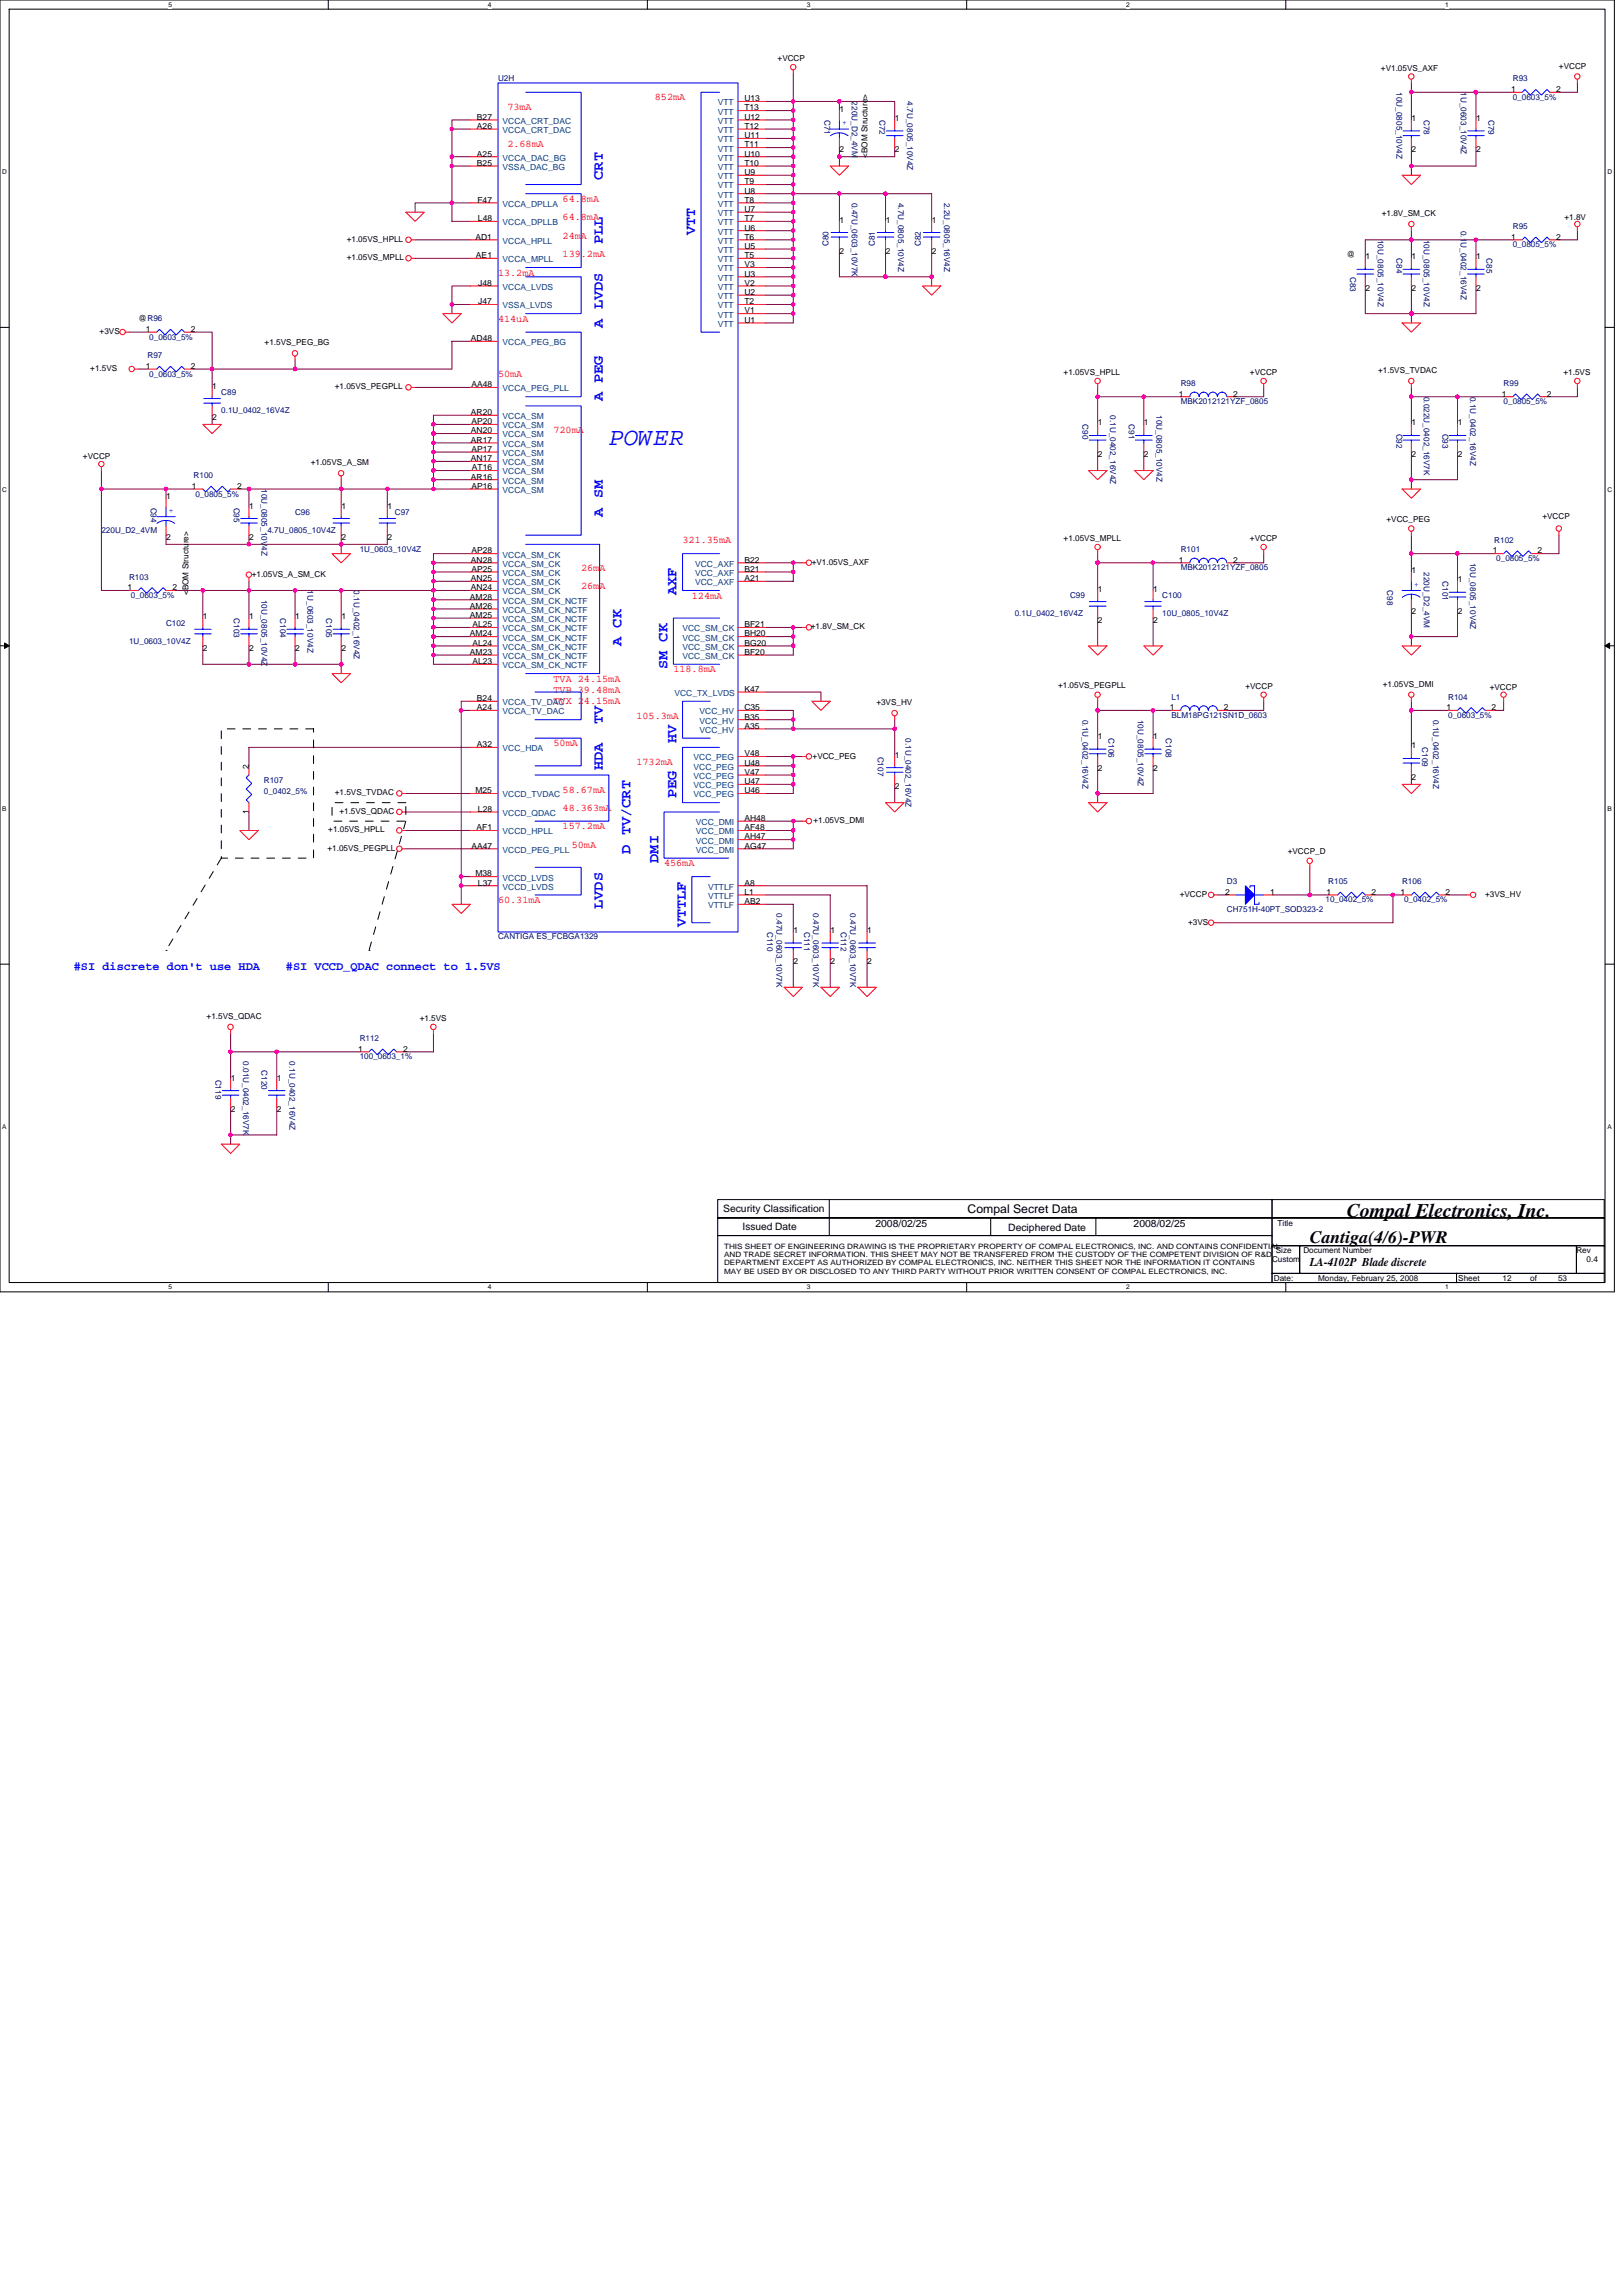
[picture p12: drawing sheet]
<svg xmlns="http://www.w3.org/2000/svg" width="210mm" height="297mm" viewBox="0 0 210 297" stroke-linecap="round" stroke-linejoin="round" font-family="sans-serif">
<defs><g id="words">
<text font-size="3.2" fill="#00f" x="78.8" y="57.6">POWER</text>
<text font-size="2.5" x="174.3" y="157.4">Compal Electronics, Inc.</text>
<text font-size="2.3" x="169.5" y="160.8">Cantiga(4/6)-PWR</text>
<g font-size="1.9" fill="#00f">
<text x="78" y="23.3" transform="rotate(-90 78 23.3)">CRT</text>
<text x="78" y="31.6" transform="rotate(-90 78 31.6)">PLL</text>
<text x="90" y="30.4" transform="rotate(-90 90 30.4)">VTT</text>
<text x="78" y="42.4" transform="rotate(-90 78 42.4)">A LVDS</text>
<text x="78" y="51.9" transform="rotate(-90 78 51.9)">A PEG</text>
<text x="78" y="66.8" transform="rotate(-90 78 66.8)">A SM</text>
<text x="87.6" y="77" transform="rotate(-90 87.6 77)">AXF</text>
<text x="80.4" y="83.6" transform="rotate(-90 80.4 83.6)">A CK</text>
<text x="86.4" y="86.6" transform="rotate(-90 86.4 86.6)">SM CK</text>
<text x="78" y="93.7" transform="rotate(-90 78 93.7)">TV</text>
<text x="78" y="99.7" transform="rotate(-90 78 99.7)">HDA</text>
<text x="87.6" y="96.1" transform="rotate(-90 87.6 96.1)">HV</text>
<text x="87.6" y="103.3" transform="rotate(-90 87.6 103.3)">PEG</text>
<text x="81.6" y="110.4" transform="rotate(-90 81.6 110.4)">D TV/CRT</text>
<text x="85.2" y="111.6" transform="rotate(-90 85.2 111.6)">DMI</text>
<text x="78" y="117.6" transform="rotate(-90 78 117.6)">LVDS</text>
<text x="88.8" y="120" transform="rotate(-90 88.8 120)">VTTLF</text>
</g>
<g font-size="1.5" fill="#00f">
<text x="9.5" y="125.4">#SI discrete don't use HDA</text>
<text x="37" y="125.4">#SI VCCD_QDAC connect to 1.5VS</text>
</g>
<g font-size="1.5">
<text x="125.2" y="157">Compal Secret Data</text>
<text x="169.5" y="163.7">LA-4102P Blade discrete</text>
</g>
<g font-size="1.3" fill="#f00">
<text x="65.7" y="14.2">73mA</text>
<text x="84.8" y="13">852mA</text>
<text x="65.7" y="19">2.68mA</text>
<text x="72.8" y="26.1">64.8mA</text>
<text x="72.8" y="28.5">64.8mA</text>
<text x="64.5" y="35.7">13.2mA</text>
<text x="72.8" y="30.9">24mA</text>
<text x="72.8" y="33.3">139.2mA</text>
<text x="64.5" y="41.6">414uA</text>
<text x="64.5" y="48.8">50mA</text>
<text x="71.6" y="56">720mA</text>
<text x="88.3" y="70.3">321.35mA</text>
<text x="75.2" y="73.9">26mA</text>
<text x="75.2" y="76.3">26mA</text>
<text x="89.5" y="77.4">124mA</text>
<text x="71.6" y="88.2">TVA 24.15mA</text>
<text x="71.6" y="89.6">TVB 39.48mA</text>
<text x="87.1" y="87">118.8mA</text>
<text x="71.6" y="91">TVX 24.15mA</text>
<text x="82.4" y="93">105.3mA</text>
<text x="71.6" y="96.6">50mA</text>
<text x="82.4" y="98.9">1732mA</text>
<text x="72.8" y="102.5">58.67mA</text>
<text x="72.8" y="104.9">48.363mA</text>
<text x="72.8" y="107.3">157.2mA</text>
<text x="74" y="109.7">50mA</text>
<text x="85.9" y="112.1">456mA</text>
<text x="64.5" y="116.8">60.31mA</text>
</g>
<g font-size="1.3">
<text x="93.6" y="156.8">Security Classification</text>
<text x="96.1" y="159.1">Issued Date</text>
<text x="113.3" y="158.7">2008/02/25</text>
<text x="130.5" y="159.2">Deciphered Date</text>
<text x="146.7" y="158.7">2008/02/25</text>
</g>
<g font-size="1.1" fill="#000080">
<text x="64.5" y="10.5">U2H</text>
<text x="180.7" y="11.9" transform="rotate(90 180.7 11.9)">10U_0805_10V4Z</text>
<text x="189" y="11.9" transform="rotate(90 189 11.9)">1U_0603_10V4Z</text>
<text x="195.8" y="10.5">R93</text>
<text x="106.7" y="15.5" transform="rotate(90 106.7 15.5)">C71</text>
<text x="110.3" y="13.1" transform="rotate(90 110.3 13.1)">220U_D2_4VM</text>
<text x="113.8" y="15.5" transform="rotate(90 113.8 15.5)">C72</text>
<text x="117.4" y="13.1" transform="rotate(90 117.4 13.1)">4.7U_0805_10V4Z</text>
<text x="184.3" y="15.5" transform="rotate(90 184.3 15.5)">C78</text>
<text x="192.6" y="15.5" transform="rotate(90 192.6 15.5)">C79</text>
<text x="195.8" y="12.9">0_0603_5%</text>
<text x="110.3" y="26.2" transform="rotate(90 110.3 26.2)">0.47U_0603_10V7K</text>
<text x="116.2" y="26.2" transform="rotate(90 116.2 26.2)">4.7U_0805_10V4Z</text>
<text x="122.2" y="26.2" transform="rotate(90 122.2 26.2)">2.2U_0805_16V4Z</text>
<text x="189" y="29.8" transform="rotate(90 189 29.8)">0.1U_0402_16V4Z</text>
<text x="195.8" y="29.6">R95</text>
<text x="107.2" y="31.9" transform="rotate(-90 107.2 31.9)">C80</text>
<text x="113.2" y="31.9" transform="rotate(-90 113.2 31.9)">C81</text>
<text x="119.2" y="31.9" transform="rotate(-90 119.2 31.9)">C82</text>
<text x="174.7" y="35.8" transform="rotate(90 174.7 35.8)">C83</text>
<text x="178.3" y="31" transform="rotate(90 178.3 31)">10U_0805_10V4Z</text>
<text x="180.7" y="33.4" transform="rotate(90 180.7 33.4)">C84</text>
<text x="184.3" y="31" transform="rotate(90 184.3 31)">10U_0805_10V4Z</text>
<text x="192.4" y="33.4" transform="rotate(90 192.4 33.4)">C85</text>
<text x="195.8" y="32">0_0805_5%</text>
<text x="19.1" y="46.3">R97</text>
<text x="19.3" y="43.9">0_0603_5%</text>
<text x="19.3" y="48.7">0_0603_5%</text>
<text x="28.6" y="51.1">C89</text>
<text x="28.6" y="53.5">0.1U_0402_16V4Z</text>
<text x="143.7" y="53.7" transform="rotate(90 143.7 53.7)">0.1U_0402_16V4Z</text>
<text x="149.6" y="53.7" transform="rotate(90 149.6 53.7)">10U_0805_10V4Z</text>
<text x="152.8" y="49.9">R98</text>
<text x="152.8" y="52.3">MBK2012121YZF_0805</text>
<text x="184.3" y="51.3" transform="rotate(90 184.3 51.3)">0.022U_0402_16V7K</text>
<text x="190.2" y="51.3" transform="rotate(90 190.2 51.3)">0.1U_0402_16V4Z</text>
<text x="194.6" y="49.9">R99</text>
<text x="194.6" y="52.3">0_0805_5%</text>
<text x="140.1" y="54.9" transform="rotate(90 140.1 54.9)">C90</text>
<text x="146.1" y="54.9" transform="rotate(90 146.1 54.9)">C91</text>
<text x="180.7" y="56.1" transform="rotate(90 180.7 56.1)">C92</text>
<text x="186.7" y="56.1" transform="rotate(90 186.7 56.1)">C93</text>
<text x="19.5" y="65.7" transform="rotate(90 19.5 65.7)">C94</text>
<text x="25.1" y="61.8">R100</text>
<text x="25.3" y="64.2">0_0805_5%</text>
<text x="30.3" y="65.7" transform="rotate(90 30.3 65.7)">C95</text>
<text x="33.8" y="63.3" transform="rotate(90 33.8 63.3)">10U_0805_10V4Z</text>
<text x="13.1" y="69">220U_D2_4VM</text>
<text x="34.6" y="69">4.7U_0805_10V4Z</text>
<text x="38.2" y="66.6">C96</text>
<text x="46.5" y="71.4">1U_0603_10V4Z</text>
<text x="51.1" y="66.6">C97</text>
<text x="152.8" y="71.4">R101</text>
<text x="193.4" y="70.2">R102</text>
<text x="16.7" y="75">R103</text>
<text x="16.9" y="77.4">0_0603_5%</text>
<text x="33.8" y="77.6" transform="rotate(90 33.8 77.6)">10U_0805_10V4Z</text>
<text x="39.8" y="76.4" transform="rotate(90 39.8 76.4)">1U_0603_10V4Z</text>
<text x="45.8" y="76.4" transform="rotate(90 45.8 76.4)">0.1U_0402_16V4Z</text>
<text x="138.5" y="77.4">C99</text>
<text x="150.4" y="77.4">C100</text>
<text x="152.8" y="73.8">MBK2012121YZF_0805</text>
<text x="179.5" y="76.4" transform="rotate(90 179.5 76.4)">C98</text>
<text x="184.3" y="74" transform="rotate(90 184.3 74)">220U_D2_4VM</text>
<text x="186.7" y="75.2" transform="rotate(90 186.7 75.2)">C101</text>
<text x="190.2" y="72.8" transform="rotate(90 190.2 72.8)">10U_0805_10V4Z</text>
<text x="193.6" y="72.6">0_0805_5%</text>
<text x="16.7" y="83.3">1U_0603_10V4Z</text>
<text x="21.5" y="80.9">C102</text>
<text x="30.3" y="80" transform="rotate(90 30.3 80)">C103</text>
<text x="36.2" y="80" transform="rotate(90 36.2 80)">C104</text>
<text x="42.2" y="80" transform="rotate(90 42.2 80)">C105</text>
<text x="131.3" y="79.8">0.1U_0402_16V4Z</text>
<text x="150.4" y="79.8">10U_0805_10V4Z</text>
<text x="117.2" y="95.5" transform="rotate(90 117.2 95.5)">0.1U_0402_16V4Z</text>
<text x="140.1" y="93.1" transform="rotate(90 140.1 93.1)">0.1U_0402_16V4Z</text>
<text x="143.4" y="95.5" transform="rotate(90 143.4 95.5)">C106</text>
<text x="147.3" y="93.1" transform="rotate(90 147.3 93.1)">10U_0805_10V4Z</text>
<text x="150.9" y="95.5" transform="rotate(90 150.9 95.5)">C108</text>
<text x="151.6" y="90.5">L1</text>
<text x="151.6" y="92.9">BLM18PG121SN1D_0603</text>
<text x="185.5" y="93.1" transform="rotate(90 185.5 93.1)">0.1U_0402_16V4Z</text>
<text x="187.4" y="90.5">R104</text>
<text x="187.4" y="92.9">0_0603_5%</text>
<text x="34.1" y="101.2">R107</text>
<text x="113.6" y="97.9" transform="rotate(90 113.6 97.9)">C107</text>
<text x="184" y="96.7" transform="rotate(90 184 96.7)">C109</text>
<text x="34.1" y="102.7">0_0402_5%</text>
<text x="100.5" y="118.2" transform="rotate(90 100.5 118.2)">0.47U_0603_10V7K</text>
<text x="105.2" y="118.2" transform="rotate(90 105.2 118.2)">0.47U_0603_10V7K</text>
<text x="110" y="118.2" transform="rotate(90 110 118.2)">0.47U_0603_10V7K</text>
<text x="158.8" y="114.4">D3</text>
<text x="158.8" y="118">CH751H-40PT_SOD323-2</text>
<text x="171.5" y="116.8">10_0402_5%</text>
<text x="171.9" y="114.4">R105</text>
<text x="181.4" y="114.4">R106</text>
<text x="181.7" y="116.8">0_0402_5%</text>
<text x="64.5" y="121.5">CANTIGA ES_FCBGA1329</text>
<text x="99.3" y="120.6" transform="rotate(90 99.3 120.6)">C110</text>
<text x="104.1" y="120.6" transform="rotate(90 104.1 120.6)">C111</text>
<text x="108.8" y="120.6" transform="rotate(90 108.8 120.6)">C112</text>
<text x="31.5" y="137.3" transform="rotate(90 31.5 137.3)">0.01U_0402_16V7K</text>
<text x="37.4" y="137.3" transform="rotate(90 37.4 137.3)">0.1U_0402_16V4Z</text>
<text x="46.5" y="134.7">R112</text>
<text x="46.5" y="137.1">100_0603_1%</text>
<text x="27.9" y="139.7" transform="rotate(90 27.9 139.7)">C119</text>
<text x="33.8" y="138.5" transform="rotate(90 33.8 138.5)">C120</text>
</g>
<g font-size="1.1">
<text x="100.6" y="7.9">+VCCP</text>
<text x="178.7" y="9.2">+V1.05VS_AXF</text>
<text x="195.6" y="11.9">1</text>
<text x="201.4" y="11.9">2</text>
<text x="201.7" y="9">+VCCP</text>
<text x="61.7" y="15.5">B27</text>
<text x="61.7" y="16.7">A26</text>
<text x="96.3" y="13.1">U13</text>
<text x="96.3" y="14.3">T13</text>
<text x="96.3" y="16.7">T12</text>
<text x="96.3" y="17.9">U11</text>
<text x="96.3" y="15.5">U12</text>
<text x="108.6" y="14.5">1</text>
<text x="115.8" y="15.6">1</text>
<text x="182.7" y="15.6">1</text>
<text x="191" y="15.6">1</text>
<text x="61.7" y="20.3">A25</text>
<text x="61.7" y="21.5">B25</text>
<text x="96.3" y="19.1">T11</text>
<text x="96.3" y="20.3">U10</text>
<text x="96.3" y="21.5">T10</text>
<text x="96.3" y="22.6">U9</text>
<text x="96.3" y="23.9">T9</text>
<text x="108.6" y="19.7">2</text>
<text x="112.2" y="20.4" transform="rotate(-90 112.2 20.4)">&lt;BOM Structure&gt;</text>
<text x="115.8" y="19.7">2</text>
<text x="182.7" y="19.7">2</text>
<text x="191" y="19.7">2</text>
<text x="61.8" y="26.2">F47</text>
<text x="61.8" y="28.6">L48</text>
<text x="96.3" y="29.8">U6</text>
<text x="96.3" y="26.2">T8</text>
<text x="96.3" y="27.4">U7</text>
<text x="96.3" y="28.6">T7</text>
<text x="96.3" y="25">U8</text>
<text x="108.6" y="28.8">1</text>
<text x="114.6" y="28.8">1</text>
<text x="120.6" y="28.8">1</text>
<text x="178.8" y="27.9">+1.8V_SM_CK</text>
<text x="202.5" y="28.4">+1.8V</text>
<text x="44.9" y="33.7">+1.05VS_MPLL</text>
<text x="44.9" y="31.3">+1.05VS_HPLL</text>
<text x="61.5" y="31">AD1</text>
<text x="61.6" y="33.4">AE1</text>
<text x="96.3" y="34.6">V3</text>
<text x="96.3" y="35.8">U3</text>
<text x="96.3" y="31">T6</text>
<text x="96.3" y="32.2">U5</text>
<text x="96.3" y="33.4">T5</text>
<text x="108.6" y="32.9">2</text>
<text x="114.6" y="32.9">2</text>
<text x="120.6" y="32.9">2</text>
<text x="174.3" y="33.2">@</text>
<text x="176.7" y="33.5">1</text>
<text x="182.7" y="33.5">1</text>
<text x="191" y="33.5">1</text>
<text x="195.6" y="31">1</text>
<text x="201.4" y="31">2</text>
<text x="17.9" y="41.6">@R96</text>
<text x="61.9" y="37">J48</text>
<text x="61.9" y="39.4">J47</text>
<text x="96.3" y="37">V2</text>
<text x="96.3" y="38.2">U2</text>
<text x="96.3" y="39.4">T2</text>
<text x="96.3" y="40.6">V1</text>
<text x="96.3" y="41.8">U1</text>
<text x="176.7" y="37.6">2</text>
<text x="182.7" y="37.6">2</text>
<text x="191" y="37.6">2</text>
<text x="12.9" y="43.2">+3VS</text>
<text x="18.9" y="47.7">1</text>
<text x="18.9" y="42.9">1</text>
<text x="24.7" y="47.7">2</text>
<text x="24.7" y="42.9">2</text>
<text x="34.2" y="44.7">+1.5VS_PEG_BG</text>
<text x="60.9" y="44.1">AD48</text>
<text x="11.7" y="48">+1.5VS</text>
<text x="27.5" y="50.3">1</text>
<text x="43.3" y="50.3">+1.05VS_PEGPLL</text>
<text x="60.9" y="53.7">AR20</text>
<text x="61" y="50.1">AA48</text>
<text x="137.6" y="48.5">+1.05VS_HPLL</text>
<text x="152.6" y="51.3">1</text>
<text x="159.6" y="51.3">2</text>
<text x="161.8" y="48.5">+VCCP</text>
<text x="178.4" y="48.2">+1.5VS_TVDAC</text>
<text x="194.4" y="51.3">1</text>
<text x="200.2" y="51.3">2</text>
<text x="202.3" y="48.5">+1.5VS</text>
<text x="10.7" y="59.4">+VCCP</text>
<text x="27.5" y="54.3">2</text>
<text x="60.9" y="56.1">AN20</text>
<text x="60.9" y="57.3">AR17</text>
<text x="60.9" y="59.7">AN17</text>
<text x="61" y="54.9">AP20</text>
<text x="61" y="58.5">AP17</text>
<text x="142.1" y="55">1</text>
<text x="142.1" y="59.1">2</text>
<text x="148" y="55">1</text>
<text x="148" y="59.1">2</text>
<text x="182.7" y="55">1</text>
<text x="182.7" y="59.1">2</text>
<text x="188.6" y="55">1</text>
<text x="188.6" y="59.1">2</text>
<text x="21.5" y="64.6">1</text>
<text x="24.8" y="63.2">1</text>
<text x="30.7" y="63.2">2</text>
<text x="32.2" y="65.8">1</text>
<text x="40.2" y="60.2">+1.05VS_A_SM</text>
<text x="44.2" y="65.8">1</text>
<text x="50.1" y="65.8">1</text>
<text x="60.9" y="62">AR16</text>
<text x="61" y="63.2">AP16</text>
<text x="61.1" y="60.9">AT16</text>
<text x="21.5" y="69.8">2</text>
<text x="32.2" y="69.8">2</text>
<text x="44.2" y="69.8">2</text>
<text x="50.1" y="69.8">2</text>
<text x="61" y="71.6">AP28</text>
<text x="137.6" y="70">+1.05VS_MPLL</text>
<text x="161.8" y="70">+VCCP</text>
<text x="179.4" y="67.6">+VCC_PEG</text>
<text x="193.2" y="71.6">1</text>
<text x="199" y="71.6">2</text>
<text x="199.6" y="67.1">+VCCP</text>
<text x="16.5" y="76.4">1</text>
<text x="22.3" y="76.4">2</text>
<text x="24.4" y="77" transform="rotate(-90 24.4 77)">&lt;BOM Structure&gt;</text>
<text x="32.6" y="74.6">+1.05VS_A_SM_CK</text>
<text x="60.8" y="77.6">AM28</text>
<text x="60.9" y="72.8">AN28</text>
<text x="60.9" y="75.2">AN25</text>
<text x="60.9" y="76.4">AN24</text>
<text x="61" y="74">AP25</text>
<text x="96.3" y="72.8">B22</text>
<text x="96.3" y="74">B21</text>
<text x="96.3" y="75.2">A21</text>
<text x="105.1" y="73.1">+V1.05VS_AXF</text>
<text x="142.1" y="76.5">1</text>
<text x="149.2" y="76.5">1</text>
<text x="152.6" y="72.8">1</text>
<text x="159.6" y="72.8">2</text>
<text x="182.7" y="74.1">1</text>
<text x="188.6" y="75.3">1</text>
<text x="26.3" y="80.1">1</text>
<text x="32.2" y="80.1">1</text>
<text x="38.2" y="80.1">1</text>
<text x="44.2" y="80.1">1</text>
<text x="60.8" y="78.8">AM26</text>
<text x="60.8" y="79.9">AM25</text>
<text x="60.8" y="82.3">AM24</text>
<text x="61.1" y="81.2">AL25</text>
<text x="61.1" y="83.5">AL24</text>
<text x="96.3" y="81.2">BF21</text>
<text x="96.3" y="82.3">BH20</text>
<text x="96.3" y="83.5">BG20</text>
<text x="104.9" y="81.4">+1.8V_SM_CK</text>
<text x="142.1" y="80.6">2</text>
<text x="149.2" y="80.6">2</text>
<text x="182.7" y="79.4">2</text>
<text x="188.6" y="79.4">2</text>
<text x="26.3" y="84.2">2</text>
<text x="32.2" y="84.2">2</text>
<text x="38.2" y="84.2">2</text>
<text x="44.2" y="84.2">2</text>
<text x="60.8" y="84.7">AM23</text>
<text x="61.1" y="85.9">AL23</text>
<text x="96.3" y="89.5">K47</text>
<text x="96.3" y="84.7">BF20</text>
<text x="136.9" y="89.1">+1.05VS_PEGPLL</text>
<text x="161.2" y="89.2">+VCCP</text>
<text x="178.9" y="88.8">+1.05VS_DMI</text>
<text x="192.8" y="89.3">+VCCP</text>
<text x="61.7" y="90.7">B24</text>
<text x="61.7" y="91.9">A24</text>
<text x="96.3" y="91.9">C35</text>
<text x="96.3" y="93.1">B35</text>
<text x="96.3" y="94.3">A35</text>
<text x="113.4" y="91.2">+3VS_HV</text>
<text x="142.1" y="95.6">1</text>
<text x="149.2" y="95.6">1</text>
<text x="151.4" y="91.9">1</text>
<text x="158.4" y="91.9">2</text>
<text x="187.2" y="91.9">1</text>
<text x="193" y="91.9">2</text>
<text x="32.2" y="99.4" transform="rotate(-90 32.2 99.4)">2</text>
<text x="61.7" y="96.7">A32</text>
<text x="96.3" y="97.9">V48</text>
<text x="96.3" y="99.1">U48</text>
<text x="96.3" y="100.2">V47</text>
<text x="96.3" y="101.5">U47</text>
<text x="105.2" y="98.1">+VCC_PEG</text>
<text x="115.8" y="98">1</text>
<text x="142.1" y="99.7">2</text>
<text x="149.2" y="99.7">2</text>
<text x="182.7" y="96.8">1</text>
<text x="182.7" y="100.9">2</text>
<text x="32.2" y="105.3" transform="rotate(-90 32.2 105.3)">1</text>
<text x="42.5" y="107.7">+1.05VS_HPLL</text>
<text x="43.3" y="102.9">+1.5VS_TVDAC</text>
<text x="43.9" y="105.3">+1.5VS_QDAC</text>
<text x="61.5" y="102.6">M25</text>
<text x="61.7" y="107.4">AF1</text>
<text x="61.8" y="105">L28</text>
<text x="96.3" y="106.2">AH48</text>
<text x="96.3" y="107.4">AF48</text>
<text x="96.3" y="102.6">U46</text>
<text x="105.3" y="106.5">+1.05VS_DMI</text>
<text x="115.8" y="102.1">2</text>
<text x="42.4" y="110.1">+1.05VS_PEGPLL</text>
<text x="61" y="109.8">AA47</text>
<text x="61.5" y="113.4">M38</text>
<text x="96.3" y="108.6">AH47</text>
<text x="96.3" y="109.8">AG47</text>
<text x="166.6" y="110.4">+VCCP_D</text>
<text x="61.8" y="114.6">L37</text>
<text x="96.3" y="114.6">A8</text>
<text x="96.3" y="115.8">L1</text>
<text x="96.3" y="117">AB2</text>
<text x="152.7" y="116.1">+VCCP</text>
<text x="153.8" y="119.6">+3VS</text>
<text x="158.5" y="115.8">2</text>
<text x="164.4" y="115.8">1</text>
<text x="171.7" y="115.8">1</text>
<text x="177.5" y="115.8">2</text>
<text x="181.2" y="115.8">1</text>
<text x="187" y="115.8">2</text>
<text x="192.2" y="116.1">+3VS_HV</text>
<text x="102.7" y="120.7">1</text>
<text x="102.7" y="124.8">2</text>
<text x="107.5" y="120.7">1</text>
<text x="107.5" y="124.8">2</text>
<text x="112.2" y="120.7">1</text>
<text x="112.2" y="124.8">2</text>
<text x="26.7" y="131.8">+1.5VS_QDAC</text>
<text x="46.3" y="136.1">1</text>
<text x="52.2" y="136.1">2</text>
<text x="54.3" y="132">+1.5VS</text>
<text x="29.9" y="139.8">1</text>
<text x="29.9" y="143.9">2</text>
<text x="35.8" y="139.8">1</text>
<text x="35.8" y="143.9">2</text>
<text x="165.3" y="158.7">Title</text>
<text x="164.6" y="163.3">Custom</text>
<text x="164.8" y="165.7">Date:</text>
<text x="165.1" y="162.1">Size</text>
<text x="168.7" y="162.1">Document Number</text>
<text x="170.6" y="165.7">Monday, February 25, 2008</text>
<text x="188.7" y="165.7">Sheet</text>
<text x="194.5" y="165.7">12</text>
<text x="198" y="165.7">of</text>
<text x="201.6" y="165.7">53</text>
<text x="204" y="162.1">Rev</text>
<text x="205.3" y="163.3">0.4</text>
</g>
<g font-size="1.1" fill="#004080">
<text x="65" y="16">VCCA_CRT_DAC</text>
<text x="65" y="17.2">VCCA_CRT_DAC</text>
<text x="92.9" y="13.6">VTT</text>
<text x="92.9" y="14.8">VTT</text>
<text x="92.9" y="17.2">VTT</text>
<text x="92.9" y="16">VTT</text>
<text x="65" y="20.8">VCCA_DAC_BG</text>
<text x="65" y="22">VSSA_DAC_BG</text>
<text x="92.9" y="18.4">VTT</text>
<text x="92.9" y="19.6">VTT</text>
<text x="92.9" y="20.8">VTT</text>
<text x="92.9" y="22">VTT</text>
<text x="92.9" y="23.2">VTT</text>
<text x="65" y="26.8">VCCA_DPLLA</text>
<text x="65" y="29.1">VCCA_DPLLB</text>
<text x="92.9" y="26.8">VTT</text>
<text x="92.9" y="28">VTT</text>
<text x="92.9" y="29.1">VTT</text>
<text x="92.9" y="24.4">VTT</text>
<text x="92.9" y="25.6">VTT</text>
<text x="65" y="31.5">VCCA_HPLL</text>
<text x="65" y="33.9">VCCA_MPLL</text>
<text x="92.9" y="35.1">VTT</text>
<text x="92.9" y="30.4">VTT</text>
<text x="92.9" y="31.5">VTT</text>
<text x="92.9" y="32.7">VTT</text>
<text x="92.9" y="33.9">VTT</text>
<text x="65" y="37.5">VCCA_LVDS</text>
<text x="65" y="39.9">VSSA_LVDS</text>
<text x="92.9" y="36.3">VTT</text>
<text x="92.9" y="37.5">VTT</text>
<text x="92.9" y="38.7">VTT</text>
<text x="92.9" y="39.9">VTT</text>
<text x="92.9" y="41.1">VTT</text>
<text x="65" y="44.7">VCCA_PEG_BG</text>
<text x="92.9" y="42.3">VTT</text>
<text x="65" y="50.6">VCCA_PEG_PLL</text>
<text x="65" y="54.2">VCCA_SM</text>
<text x="65" y="55.4">VCCA_SM</text>
<text x="65" y="56.6">VCCA_SM</text>
<text x="65" y="57.8">VCCA_SM</text>
<text x="65" y="59">VCCA_SM</text>
<text x="65" y="61.4">VCCA_SM</text>
<text x="65" y="62.6">VCCA_SM</text>
<text x="65" y="63.8">VCCA_SM</text>
<text x="65" y="60.2">VCCA_SM</text>
<text x="65" y="72.1">VCCA_SM_CK</text>
<text x="65" y="73.3">VCCA_SM_CK</text>
<text x="65" y="74.5">VCCA_SM_CK</text>
<text x="65" y="75.7">VCCA_SM_CK</text>
<text x="65" y="76.9">VCCA_SM_CK</text>
<text x="90" y="73.3">VCC_AXF</text>
<text x="90" y="74.5">VCC_AXF</text>
<text x="90" y="75.7">VCC_AXF</text>
<text x="65" y="78.1">VCCA_SM_CK_NCTF</text>
<text x="65" y="79.3">VCCA_SM_CK_NCTF</text>
<text x="65" y="80.5">VCCA_SM_CK_NCTF</text>
<text x="65" y="81.7">VCCA_SM_CK_NCTF</text>
<text x="65" y="82.9">VCCA_SM_CK_NCTF</text>
<text x="88.3" y="81.7">VCC_SM_CK</text>
<text x="88.3" y="82.9">VCC_SM_CK</text>
<text x="65" y="84.1">VCCA_SM_CK_NCTF</text>
<text x="65" y="85.3">VCCA_SM_CK_NCTF</text>
<text x="65" y="86.4">VCCA_SM_CK_NCTF</text>
<text x="88.3" y="84.1">VCC_SM_CK</text>
<text x="88.3" y="85.3">VCC_SM_CK</text>
<text x="65" y="91.2">VCCA_TV_DAC</text>
<text x="65" y="92.4">VCCA_TV_DAC</text>
<text x="87.3" y="90">VCC_TX_LVDS</text>
<text x="90.5" y="92.4">VCC_HV</text>
<text x="90.5" y="93.6">VCC_HV</text>
<text x="90.5" y="94.8">VCC_HV</text>
<text x="65" y="97.2">VCC_HDA</text>
<text x="89.7" y="98.4">VCC_PEG</text>
<text x="89.7" y="99.6">VCC_PEG</text>
<text x="89.7" y="100.8">VCC_PEG</text>
<text x="89.7" y="102">VCC_PEG</text>
<text x="65" y="107.9">VCCD_HPLL</text>
<text x="65" y="103.2">VCCD_TVDAC</text>
<text x="65" y="105.6">VCCD_QDAC</text>
<text x="89.7" y="103.2">VCC_PEG</text>
<text x="90.1" y="106.7">VCC_DMI</text>
<text x="90.1" y="107.9">VCC_DMI</text>
<text x="65" y="110.3">VCCD_PEG_PLL</text>
<text x="65" y="113.9">VCCD_LVDS</text>
<text x="90.1" y="109.1">VCC_DMI</text>
<text x="90.1" y="110.3">VCC_DMI</text>
<text x="65" y="115.1">VCCD_LVDS</text>
<text x="91.6" y="115.1">VTTLF</text>
<text x="91.6" y="116.3">VTTLF</text>
<text x="91.6" y="117.5">VTTLF</text>
</g>
<g font-size="1.1" fill="#00f">
<text x="109" y="16.2">+</text>
<text x="21.8" y="66.4">+</text>
<text x="183" y="75.9">+</text>
</g>
<g font-size="1">
<text x="93.7" y="161.5">THIS SHEET OF ENGINEERING DRAWING IS THE PROPRIETARY PROPERTY OF COMPAL ELECTRONICS, INC. AND CONTAINS CONFIDENTIAL</text>
<text x="93.7" y="162.6">AND TRADE SECRET INFORMATION. THIS SHEET MAY NOT BE TRANSFERED FROM THE CUSTODY OF THE COMPETENT DIVISION OF R&amp;D</text>
<text x="93.7" y="163.7">DEPARTMENT EXCEPT AS AUTHORIZED BY COMPAL ELECTRONICS, INC. NEITHER THIS SHEET NOR THE INFORMATION IT CONTAINS</text>
<text x="93.7" y="164.8">MAY BE USED BY OR DISCLOSED TO ANY THIRD PARTY WITHOUT PRIOR WRITTEN CONSENT OF COMPAL ELECTRONICS, INC.</text>
</g>
<g font-size=".9">
<text x="21.8" y=".9">5</text>
<text x="63.1" y=".9">4</text>
<text x="104.4" y=".9">3</text>
<text x="145.7" y=".9">2</text>
<text x="187" y=".9">1</text>
<text x=".3" y="22.5">D</text>
<text x="208" y="22.5">D</text>
<text x=".3" y="63.7">C</text>
<text x="208" y="63.7">C</text>
<text x=".3" y="104.9">B</text>
<text x="208" y="104.9">B</text>
<text x=".3" y="146.1">A</text>
<text x="208" y="146.1">A</text>
<text x="21.8" y="166.8">5</text>
<text x="63.1" y="166.8">4</text>
<text x="104.4" y="166.8">3</text>
<text x="145.7" y="166.8">2</text>
<text x="187" y="166.8">1</text>
</g>
</g></defs>
<path d="M0 0h208.9v167.1h-208.9zM1.2 1.2h206.5v164.7h-206.5z" fill="none" stroke="#000" stroke-width=".13"/>
<g fill="#fff">
<path d="M21.8 .1h.5v1h-.5z"/>
<path d="M21.8 166.1h.5v.9h-.5z"/>
</g>
<path d="M42.5 0v1.2M42.5 165.9v1.2" fill="none" stroke="#000" stroke-width=".13"/>
<g fill="#fff">
<path d="M63.1 .1h.5v1h-.5z"/>
<path d="M63.1 166.1h.5v.9h-.5z"/>
</g>
<path d="M83.8 0v1.2M83.8 165.9v1.2" fill="none" stroke="#000" stroke-width=".13"/>
<g fill="#fff">
<path d="M104.4 .1h.5v1h-.5z"/>
<path d="M104.4 166.1h.5v.9h-.5z"/>
</g>
<path d="M125.1 0v1.2M125.1 165.9v1.2" fill="none" stroke="#000" stroke-width=".13"/>
<g fill="#fff">
<path d="M145.7 .1h.5v1h-.5z"/>
<path d="M145.7 166.1h.5v.9h-.5z"/>
</g>
<path d="M166.4 0v1.2M166.4 165.9v1.2" fill="none" stroke="#000" stroke-width=".13"/>
<g fill="#fff">
<path d="M187 .1h.5v1h-.5z"/>
<path d="M187 166.1h.5v.9h-.5z"/>
<path d="M.3 21.8h.6v.9h-.6z"/>
<path d="M208 21.8h.6v.9h-.6z"/>
<path d="M.3 62.9h.6v1h-.6z"/>
<path d="M208 62.9h.6v1h-.6z"/>
</g>
<path d="M0 42.4h1.2M207.7 42.4h1.2" fill="none" stroke="#000" stroke-width=".13"/>
<g fill="#fff">
<path d="M.3 104.1h.6v1h-.6z"/>
<path d="M208 104.1h.6v1h-.6z"/>
</g>
<path d="M0 83.5h1.2M207.7 83.5h1.2" fill="none" stroke="#000" stroke-width=".13"/>
<path d="M.6 83.2l.6 .3-.6 .4zM207.7 83.5l.6-.3v.7z" fill="#000" stroke="#000" stroke-width=".13"/>
<g fill="#fff">
<path d="M.3 145.3h.6v1h-.6z"/>
<path d="M208 145.3h.6v1h-.6z"/>
</g>
<g fill="none" stroke="#000" stroke-width=".13">
<path d="M0 124.7h1.2M207.7 124.7h1.2M92.9 155.2h71.7v2.4h-71.7zM92.9 157.6h71.7v2.3h-71.7zM92.9 159.9h71.7v6h-71.7zM107.3 155.2v4.7M128.2 157.6v2.3M141.8 157.6v2.3M164.6 155.2h43v2.4h-43zM164.6 157.6h43v3.6h-43zM164.6 161.2h3.6v3.5h-3.6zM164.6 164.7h23.9v1.2h-23.9z"/>
<path d="M168.2 161.2h35.8v3.5h-35.8zM188.5 164.7h19.1v1.2h-19.1zM204 161.2h3.6v3.5h-3.6z"/>
</g>
<g fill="none" stroke="#800040" stroke-width=".13">
<path d="M60.9 15.5h-2.4v1.2M60.9 16.7h-2.4v3.6M99.1 13.1h16.7v2.4M99.1 15.5h3.6M99.1 16.7h3.6M99.1 17.9h3.6M99.1 14.3h3.6M99.1 19.1h3.6M102.7 9.5v32.3h-3.6M108.6 13.1v1.2M108.6 19.1v2.4M115.8 19.1v1.2h-7.2"/>
<path d="M182.6 10.7v4.8M182.6 19.1v3.6M182.6 11.9h13.2M191 11.9v3.6M191 19.1v2.4h-8.4M204.1 10.7v1.2h-2.4M53.7 31h7.2M53.7 33.4h7.2M58.5 20.3h2.4M58.5 39.4h2.4M58.5 20.3v8.3h2.4M58.5 39.4v1.2"/>
<path d="M58.5 21.5h2.4M60.9 37h-2.4v2.4M60.9 26.2h-7.2v1.3M99.1 31h3.6M99.1 25.1h21.5v3.5M99.1 20.3h3.6M99.1 35.8h3.6M99.1 39.4h3.6M99.1 38.2h3.6M99.1 37h3.6M99.1 26.2h3.6M99.1 23.9h3.6"/>
<path d="M99.1 21.5h3.6M99.1 32.2h3.6M99.1 33.4h3.6M99.1 29.8h3.6M99.1 34.6h3.6M99.1 22.7h3.6M99.1 28.6h3.6M99.1 27.5h3.6M108.6 32.2v3.6h12M108.6 25.1v3.5M114.6 25.1v3.5M114.6 32.2v3.6"/>
<path d="M120.6 32.2v4.8M176.7 33.4v-2.4h5.9v2.4M176.7 37v3.6h14.3v-3.6M182.6 29.8v1.2h8.4M182.6 37v4.8M191 31h4.8M191 31v2.4M204.1 29.8v1.2h-2.4M16.7 43h2.4M17.9 47.8h1.2M25.1 43h2.4v7.1M27.5 53.7v1.2"/>
<path d="M38.2 46.5v1.3M53.7 50.1h7.2M56.1 58.5h4.8M56.1 59.7h4.8M56.1 57.3h4.8M56.1 56.1h4.8M56.1 54.9h4.8M60.9 44.2h-2.4v3.6h-33.4M60.9 53.7h-4.8v9.6M99.1 40.6h3.6M142 51.3h10.8M142 50.1v4.8"/>
<path d="M142 58.5v2.4M148 51.3v3.6M148 58.5v2.4M163.5 50.1v1.2h-3.5M182.6 51.3h12M182.6 50.1v4.8M182.6 58.5v4.8M188.6 51.3v3.6M188.6 58.5v3.6h-6M204.1 50.1v1.2h-3.5M13.1 63.3h12M13.1 60.9v15.5h3.6"/>
<path d="M21.5 69.2v1.2h28.6v-1.2M21.5 63.3v1.2M22.7 76.4h3.5v3.6M26.2 76.4h6v3.6M31 63.3h29.9M32.2 63.3v2.4M32.2 69.2v1.2M32.2 75.2v1.2h28.7M38.2 76.4v3.6M44.2 62.1v3.6M44.2 69.2v2.4M44.2 76.4v3.6"/>
<path d="M50.1 63.3v2.4M56.1 72.8h4.8M56.1 62.1h4.8M56.1 60.9h4.8M56.1 78.8h4.8M56.1 80h4.8M56.1 74h4.8M56.1 75.2h4.8M56.1 77.6h4.8M60.9 71.6h-4.8v14.3h4.8M99.1 72.8h4.7M99.1 74h3.6"/>
<path d="M102.7 72.8v2.4h-3.6M142 71.6v4.8M142 80v3.6M142 72.8h10.8M149.2 72.8v3.6M149.2 80v3.6M163.5 71.6v1.2h-3.5M182.6 69.2v4.8M182.6 78.8v4.8M182.6 71.6h10.8M188.6 71.6v3.6M188.6 78.8v3.6h-6"/>
<path d="M201.7 69.2v2.4h-2.4M26.2 83.6v2.3h18M32.2 83.6v2.3M38.2 83.6v2.3M44.2 83.6v3.5M56.1 82.4h4.8M56.1 81.2h4.8M56.1 83.6h4.8M56.1 84.8h4.8M59.7 91.9h1.2M60.9 96.7h-28.7v2.4M60.9 90.7h-1.2v22.7"/>
<path d="M99.1 93.1h3.6v1.2M99.1 91.9h3.6v1.2M99.1 82.4h3.6M99.1 81.2h4.7M99.1 83.6h3.6M99.1 97.9h4.7M99.1 99.1h3.6M99.1 94.3h16.7M99.1 89.5h7.1v1.2M102.7 81.2v3.6h-3.6M102.7 97.9v4.8h-3.6M115.8 93.1v4.8"/>
<path d="M142 91.9h9.6M142 90.7v4.8M142 99.1v4.7M149.2 91.9v3.6M149.2 99.1v3.6h-7.2M163.5 90.7v1.2h-4.7M182.6 90.7v6M182.6 91.9h4.8M194.6 90.7v1.2h-1.2M32.2 105.1v2.3M52.5 102.7h8.4M52.5 107.4h8.4"/>
<path d="M52.5 109.8h8.4M52.5 105.1h8.4M60.9 113.4h-1.2v1.2M60.9 114.6h-1.2v2.4M99.1 117h3.6v3.6M99.1 115.8h8.3v4.8M99.1 114.6h13.1v6M99.1 106.2h4.7M99.1 107.4h3.6M99.1 108.6h3.6M99.1 100.3h3.6M99.1 101.5h3.6"/>
<path d="M102.7 106.2v3.6h-3.6M115.8 101.5v2.3M157.6 115.8h1.2M164.7 115.8h7.2M169.5 112.2v3.6M177.9 115.8h3.5M180.3 115.8v3.6h-22.7M182.6 100.3v1.2M187.4 115.8h2.4M29.8 136.1h16.7M29.8 133.7v6M35.8 136.1v3.6"/>
<path d="M56.1 133.7v2.4h-3.6M102.7 124.1v3.6M107.4 124.1v3.6M112.2 124.1v3.6M29.8 143.3v4.7M35.8 143.3v3.5h-6"/>
</g>
<g fill="#f0f" stroke="#f0f" stroke-width=".13">
<path d="M32 63.1h.4v.1v.2l-.2 .1-.2-.1z" fill-rule="evenodd"/>
<path d="M50 63.1h.3l.1 .1-.1 .2-.2 .1-.1-.1z" fill-rule="evenodd"/>
<path d="M55.9 63.1h.4v.1v.2l-.2 .1-.2-.1z" fill-rule="evenodd"/>
<path d="M44 63.1h.3l.1 .1-.1 .2-.1 .1-.2-.1z" fill-rule="evenodd"/>
<path d="M55.9 76.2h.4v.2v.1l-.2 .1-.2-.1z" fill-rule="evenodd"/>
<path d="M32 76.2h.4v.2v.1l-.2 .1-.2-.1z" fill-rule="evenodd"/>
<path d="M26.1 76.2h.3l.1 .2-.1 .1-.2 .1-.1-.1z" fill-rule="evenodd"/>
<path d="M38 76.2h.3l.1 .2-.1 .1-.1 .1-.2-.1z" fill-rule="evenodd"/>
<path d="M141.9 91.7h.3l.1 .2-.1 .2h-.2h-.1z" fill-rule="evenodd"/>
<path d="M149 72.6h.4v.2v.2h-.2h-.2z" fill-rule="evenodd"/>
<path d="M182.5 11.7h.3l.1 .2-.1 .2h-.2h-.1z" fill-rule="evenodd"/>
<path d="M182.5 91.7h.3l.1 .2-.1 .2h-.2h-.1z" fill-rule="evenodd"/>
<path d="M190.8 30.9h.4v.1v.2h-.2h-.2z" fill-rule="evenodd"/>
<path d="M182.5 71.4h.3l.1 .2-.1 .2h-.2h-.1z" fill-rule="evenodd"/>
<path d="M188.4 71.4h.4v.2v.2h-.2h-.2z" fill-rule="evenodd"/>
<path d="M108.5 20.1h.3v.2v.1l-.2 .1-.1-.1z" fill-rule="evenodd"/>
<path d="M120.4 35.6h.3l.1 .2-.1 .2h-.2h-.1z" fill-rule="evenodd"/>
<path d="M102.5 32h.3l.1 .2-.1 .2h-.2h-.1z" fill-rule="evenodd"/>
<path d="M180.1 115.6h.3l.1 .2-.1 .1-.2 .1-.1-.1z" fill-rule="evenodd"/>
<path d="M27.3 47.6h.3l.1 .1-.1 .2-.2 .1-.1-.1z" fill-rule="evenodd"/>
<path d="M182.5 61.9h.3l.1 .2-.1 .1-.2 .1-.1-.1z" fill-rule="evenodd"/>
<path d="M102.5 14.1h.3l.1 .2-.1 .2h-.2h-.1z" fill-rule="evenodd"/>
<path d="M102.5 35.6h.3l.1 .2-.1 .2h-.2h-.1z" fill-rule="evenodd"/>
<path d="M114.4 35.6h.3l.1 .2-.1 .2h-.1h-.2z" fill-rule="evenodd"/>
<path d="M102.5 20.1h.3l.1 .2-.1 .1-.2 .1-.1-.1z" fill-rule="evenodd"/>
<path d="M102.5 29.7h.3l.1 .1-.1 .2-.2 .1-.1-.1z" fill-rule="evenodd"/>
<path d="M102.5 38h.3l.1 .2-.1 .1-.2 .1-.1-.1z" fill-rule="evenodd"/>
<path d="M102.5 17.7h.3l.1 .2-.1 .1-.2 .1-.1-.1z" fill-rule="evenodd"/>
<path d="M44 70.2h.3l.1 .2-.1 .2h-.1h-.2z" fill-rule="evenodd"/>
<path d="M102.5 26.1h.3l.1 .1-.1 .2-.2 .1-.1-.1z" fill-rule="evenodd"/>
<path d="M32 70.2h.4v.2v.2h-.2h-.2z" fill-rule="evenodd"/>
<path d="M102.5 23.7h.3l.1 .2-.1 .1-.2 .1-.1-.1z" fill-rule="evenodd"/>
<path d="M55.9 60.7h.4v.2v.1l-.2 .1-.2-.1z" fill-rule="evenodd"/>
<path d="M55.9 54.7h.4v.2v.1l-.2 .1-.2-.1z" fill-rule="evenodd"/>
<path d="M55.9 57.1h.4v.2v.1l-.2 .1-.2-.1z" fill-rule="evenodd"/>
<path d="M55.9 58.3h.4v.2v.1l-.2 .1-.2-.1z" fill-rule="evenodd"/>
<path d="M55.9 78.6h.4v.2v.1l-.2 .1-.2-.1z" fill-rule="evenodd"/>
<path d="M55.9 72.6h.4v.2v.2h-.2h-.2z" fill-rule="evenodd"/>
<path d="M55.9 81h.4v.2v.1l-.2 .1-.2-.1z" fill-rule="evenodd"/>
<path d="M55.9 82.2h.4v.1v.2l-.2 .1-.2-.1z" fill-rule="evenodd"/>
<path d="M55.9 75h.4v.2v.1l-.2 .1-.2-.1z" fill-rule="evenodd"/>
<path d="M55.9 84.6h.4v.1v.2l-.2 .1-.2-.1z" fill-rule="evenodd"/>
<path d="M44 76.2h.3l.1 .2-.1 .1-.1 .1-.2-.1z" fill-rule="evenodd"/>
<path d="M102.5 107.2h.3l.1 .2-.1 .2-.2 .1-.1-.1z" fill-rule="evenodd"/>
<path d="M102.5 97.7h.3l.1 .2-.1 .1-.2 .1-.1-.1z" fill-rule="evenodd"/>
<path d="M102.5 101.3h.3l.1 .2-.1 .1-.2 .1-.1-.1z" fill-rule="evenodd"/>
<path d="M115.6 94.1h.3l.1 .2-.1 .1-.1 .1-.2-.1z" fill-rule="evenodd"/>
<path d="M102.5 73.8h.3l.1 .2-.1 .2h-.2h-.1z" fill-rule="evenodd"/>
<path d="M102.5 83.4h.3l.1 .1-.1 .2-.2 .1-.1-.1z" fill-rule="evenodd"/>
<path d="M58.3 20.1h.3l.1 .2-.1 .1-.1 .1-.2-.1z" fill-rule="evenodd"/>
<path d="M58.3 26.1h.3l.1 .1-.1 .2-.1 .1-.2-.1z" fill-rule="evenodd"/>
<path d="M59.5 114.4h.3l.1 .2-.1 .1-.1 .1-.2-.1z" fill-rule="evenodd"/>
<path d="M29.7 135.9h.3l.1 .2-.1 .1-.2 .1-.1-.1z" fill-rule="evenodd"/>
<path d="M35.6 135.9h.4v.2v.1l-.2 .1-.2-.1z" fill-rule="evenodd"/>
<path d="M29.7 146.7h.3l.1 .1-.1 .2h-.2h-.1z" fill-rule="evenodd"/>
<path d="M32 63.1h.4v.1v.2l-.2 .1-.2-.1z" fill-rule="evenodd"/>
<path d="M50 63.1h.3l.1 .1-.1 .2-.2 .1-.1-.1z" fill-rule="evenodd"/>
<path d="M55.9 63.1h.4v.1v.2l-.2 .1-.2-.1z" fill-rule="evenodd"/>
<path d="M44 63.1h.3l.1 .1-.1 .2-.1 .1-.2-.1z" fill-rule="evenodd"/>
<path d="M55.9 76.2h.4v.2v.1l-.2 .1-.2-.1z" fill-rule="evenodd"/>
<path d="M32 76.2h.4v.2v.1l-.2 .1-.2-.1z" fill-rule="evenodd"/>
<path d="M26.1 76.2h.3l.1 .2-.1 .1-.2 .1-.1-.1z" fill-rule="evenodd"/>
<path d="M38 76.2h.3l.1 .2-.1 .1-.1 .1-.2-.1z" fill-rule="evenodd"/>
<path d="M141.9 91.7h.3l.1 .2-.1 .2h-.2h-.1z" fill-rule="evenodd"/>
<path d="M149 72.6h.4v.2v.2h-.2h-.2z" fill-rule="evenodd"/>
<path d="M182.5 11.7h.3l.1 .2-.1 .2h-.2h-.1z" fill-rule="evenodd"/>
<path d="M182.5 91.7h.3l.1 .2-.1 .2h-.2h-.1z" fill-rule="evenodd"/>
<path d="M190.8 30.9h.4v.1v.2h-.2h-.2z" fill-rule="evenodd"/>
<path d="M182.5 71.4h.3l.1 .2-.1 .2h-.2h-.1z" fill-rule="evenodd"/>
<path d="M188.4 71.4h.4v.2v.2h-.2h-.2z" fill-rule="evenodd"/>
<path d="M108.5 20.1h.3v.2v.1l-.2 .1-.1-.1z" fill-rule="evenodd"/>
<path d="M120.4 35.6h.3l.1 .2-.1 .2h-.2h-.1z" fill-rule="evenodd"/>
<path d="M102.5 32h.3l.1 .2-.1 .2h-.2h-.1z" fill-rule="evenodd"/>
<path d="M180.1 115.6h.3l.1 .2-.1 .1-.2 .1-.1-.1z" fill-rule="evenodd"/>
<path d="M27.3 47.6h.3l.1 .1-.1 .2-.2 .1-.1-.1z" fill-rule="evenodd"/>
<path d="M182.5 61.9h.3l.1 .2-.1 .1-.2 .1-.1-.1z" fill-rule="evenodd"/>
<path d="M102.5 14.1h.3l.1 .2-.1 .2h-.2h-.1z" fill-rule="evenodd"/>
<path d="M102.5 35.6h.3l.1 .2-.1 .2h-.2h-.1z" fill-rule="evenodd"/>
<path d="M114.4 35.6h.3l.1 .2-.1 .2h-.1h-.2z" fill-rule="evenodd"/>
<path d="M102.5 20.1h.3l.1 .2-.1 .1-.2 .1-.1-.1z" fill-rule="evenodd"/>
<path d="M102.5 29.7h.3l.1 .1-.1 .2-.2 .1-.1-.1z" fill-rule="evenodd"/>
<path d="M102.5 38h.3l.1 .2-.1 .1-.2 .1-.1-.1z" fill-rule="evenodd"/>
<path d="M102.5 17.7h.3l.1 .2-.1 .1-.2 .1-.1-.1z" fill-rule="evenodd"/>
<path d="M44 70.2h.3l.1 .2-.1 .2h-.1h-.2z" fill-rule="evenodd"/>
<path d="M102.5 26.1h.3l.1 .1-.1 .2-.2 .1-.1-.1z" fill-rule="evenodd"/>
<path d="M32 70.2h.4v.2v.2h-.2h-.2z" fill-rule="evenodd"/>
<path d="M102.5 23.7h.3l.1 .2-.1 .1-.2 .1-.1-.1z" fill-rule="evenodd"/>
<path d="M55.9 60.7h.4v.2v.1l-.2 .1-.2-.1z" fill-rule="evenodd"/>
<path d="M55.9 54.7h.4v.2v.1l-.2 .1-.2-.1z" fill-rule="evenodd"/>
<path d="M55.9 57.1h.4v.2v.1l-.2 .1-.2-.1z" fill-rule="evenodd"/>
<path d="M55.9 58.3h.4v.2v.1l-.2 .1-.2-.1z" fill-rule="evenodd"/>
<path d="M55.9 78.6h.4v.2v.1l-.2 .1-.2-.1z" fill-rule="evenodd"/>
<path d="M55.9 72.6h.4v.2v.2h-.2h-.2z" fill-rule="evenodd"/>
<path d="M55.9 81h.4v.2v.1l-.2 .1-.2-.1z" fill-rule="evenodd"/>
<path d="M55.9 82.2h.4v.1v.2l-.2 .1-.2-.1z" fill-rule="evenodd"/>
<path d="M55.9 75h.4v.2v.1l-.2 .1-.2-.1z" fill-rule="evenodd"/>
<path d="M55.9 84.6h.4v.1v.2l-.2 .1-.2-.1z" fill-rule="evenodd"/>
<path d="M44 76.2h.3l.1 .2-.1 .1-.1 .1-.2-.1z" fill-rule="evenodd"/>
<path d="M102.5 107.2h.3l.1 .2-.1 .2-.2 .1-.1-.1z" fill-rule="evenodd"/>
<path d="M102.5 97.7h.3l.1 .2-.1 .1-.2 .1-.1-.1z" fill-rule="evenodd"/>
<path d="M102.5 101.3h.3l.1 .2-.1 .1-.2 .1-.1-.1z" fill-rule="evenodd"/>
<path d="M115.6 94.1h.3l.1 .2-.1 .1-.1 .1-.2-.1z" fill-rule="evenodd"/>
<path d="M102.5 73.8h.3l.1 .2-.1 .2h-.2h-.1z" fill-rule="evenodd"/>
<path d="M102.5 83.4h.3l.1 .1-.1 .2-.2 .1-.1-.1z" fill-rule="evenodd"/>
<path d="M58.3 20.1h.3l.1 .2-.1 .1-.1 .1-.2-.1z" fill-rule="evenodd"/>
<path d="M58.3 26.1h.3l.1 .1-.1 .2-.1 .1-.2-.1z" fill-rule="evenodd"/>
<path d="M59.5 114.4h.3l.1 .2-.1 .1-.1 .1-.2-.1z" fill-rule="evenodd"/>
<path d="M29.7 135.9h.3l.1 .2-.1 .1-.2 .1-.1-.1z" fill-rule="evenodd"/>
<path d="M35.6 135.9h.4v.2v.1l-.2 .1-.2-.1z" fill-rule="evenodd"/>
<path d="M29.7 146.7h.3l.1 .1-.1 .2h-.2h-.1z" fill-rule="evenodd"/>
<circle cx="32.2" cy="85.9" r=".23"/>
<circle cx="188.6" cy="51.3" r=".22"/>
<circle cx="182.6" cy="51.3" r=".22"/>
<circle cx="142" cy="72.8" r=".22"/>
<circle cx="191" cy="11.9" r=".23"/>
<circle cx="38.2" cy="85.9" r=".23"/>
<circle cx="108.6" cy="25.1" r=".22"/>
<circle cx="142" cy="51.3" r=".22"/>
<circle cx="182.6" cy="31" r=".22"/>
<circle cx="38.2" cy="47.7" r=".23"/>
<circle cx="102.6" cy="21.5" r=".22"/>
<circle cx="102.6" cy="34.6" r=".22"/>
<circle cx="102.6" cy="37" r=".22"/>
<circle cx="102.6" cy="19.1" r=".22"/>
<circle cx="169.5" cy="115.8" r=".23"/>
<circle cx="182.6" cy="21.5" r=".22"/>
<circle cx="182.6" cy="40.6" r=".22"/>
<circle cx="114.6" cy="25.1" r=".22"/>
<circle cx="102.6" cy="40.6" r=".22"/>
<circle cx="102.6" cy="28.6" r=".22"/>
<circle cx="102.6" cy="27.4" r=".22"/>
<circle cx="108.6" cy="13.1" r=".22"/>
<circle cx="13.1" cy="63.3" r=".22"/>
<circle cx="102.6" cy="25.1" r=".22"/>
<circle cx="142" cy="102.6" r=".22"/>
<circle cx="102.6" cy="22.7" r=".22"/>
<circle cx="102.6" cy="33.4" r=".22"/>
<circle cx="21.5" cy="63.3" r=".22"/>
<circle cx="102.6" cy="13.1" r=".22"/>
<circle cx="102.6" cy="16.7" r=".22"/>
<circle cx="102.6" cy="39.4" r=".22"/>
<circle cx="102.6" cy="31" r=".22"/>
<circle cx="182.6" cy="82.3" r=".22"/>
<circle cx="102.6" cy="15.5" r=".22"/>
<circle cx="44.2" cy="85.9" r=".23"/>
<circle cx="56.1" cy="62.1" r=".23"/>
<circle cx="56.1" cy="56.1" r=".23"/>
<circle cx="56.1" cy="59.7" r=".23"/>
<circle cx="56.1" cy="80" r=".23"/>
<circle cx="56.1" cy="83.5" r=".23"/>
<circle cx="56.1" cy="74" r=".23"/>
<circle cx="56.1" cy="77.6" r=".23"/>
<circle cx="102.6" cy="108.6" r=".22"/>
<circle cx="102.6" cy="106.2" r=".22"/>
<circle cx="102.6" cy="100.3" r=".22"/>
<circle cx="102.6" cy="99.1" r=".22"/>
<circle cx="102.6" cy="94.3" r=".22"/>
<circle cx="102.6" cy="93.1" r=".22"/>
<circle cx="102.6" cy="72.8" r=".22"/>
<circle cx="102.6" cy="82.3" r=".22"/>
<circle cx="102.6" cy="81.2" r=".22"/>
<circle cx="148" cy="51.3" r=".22"/>
<circle cx="149.2" cy="91.9" r=".23"/>
<circle cx="58.5" cy="39.4" r=".22"/>
<circle cx="58.5" cy="21.5" r=".22"/>
<circle cx="58.5" cy="16.7" r=".22"/>
<circle cx="59.7" cy="91.9" r=".23"/>
<circle cx="59.7" cy="113.4" r=".23"/>
</g>
<g fill="none" stroke="#f00" stroke-width=".13">
<path d="M60.9 15.5h3.6M60.9 16.7h3.6M95.5 15.5h3.6M95.5 16.7h3.6M95.5 13.1h3.6M95.5 14.3h3.6M95.5 17.9h3.6M95.5 19.1h3.6M102.7 9.1v.4M108.6 14.3v1.2M108.6 17.9v1.2M115.8 15.5v1.2"/>
<path d="M115.8 17.9v1.2M182.6 10.3v.4M182.6 15.5v1.2M182.6 17.9v1.2M191 15.5v1.2M191 17.9v1.2M195.8 11.9h1.2M200.6 11.9h1.1M204.1 10.3v.4M52.5 27.5h2.4l-1.2 1.1zM53.2 33.4h.5M53.2 31h.5"/>
<path d="M60.9 33.4h3.6M60.9 31h3.6M60.9 37h3.6M60.9 26.2h3.6M60.9 28.6h3.6M60.9 20.3h3.6M60.9 21.5h3.6M60.9 39.4h3.6M95.5 33.4h3.6M95.5 31h3.6M95.5 34.6h3.6M95.5 35.8h3.6"/>
<path d="M95.5 37h3.6M95.5 38.2h3.6M95.5 26.2h3.6M95.5 28.6h3.6M95.5 29.8h3.6M95.5 32.2h3.6M95.5 27.5h3.6M95.5 20.3h3.6M95.5 21.5h3.6M95.5 22.7h3.6M95.5 23.9h3.6M95.5 25.1h3.6"/>
<path d="M95.5 39.4h3.6M107.4 21.5h2.4l-1.2 1.2zM108.6 28.6v1.2M108.6 31v1.2M114.6 28.6v1.2M114.6 31v1.2M119.4 37h2.4l-1.2 1.2zM120.6 28.6v1.2M120.6 31v1.2M176.7 33.4v1.2M176.7 35.8v1.2M181.4 22.7h2.4l-1.2 1.2z"/>
<path d="M182.6 29.4v.4M182.6 33.4v1.2M182.6 35.8v1.2M191 33.4v1.2M191 35.8v1.2M195.8 31h1.2M200.6 31h1.1M204.1 29.4v.4M16.2 43h.5M17.4 47.8h.5M19.1 47.8h1.2M19.1 43h1.2"/>
<path d="M23.9 47.8h1.2M23.9 43h1.2M26.2 54.9h2.4l-1.1 1.2zM27.5 50.1v1.2M27.5 52.5v1.2M38.2 46.1v.4M53.2 50.1h.5M57.3 40.6h2.4l-1.2 1.2zM60.9 50.1h3.6M60.9 44.2h3.6M60.9 53.7h3.6M60.9 54.9h3.6"/>
<path d="M60.9 56.1h3.6M60.9 57.3h3.6M60.9 58.5h3.6M60.9 59.7h3.6M95.5 40.6h3.6M95.5 41.8h3.6M142 49.7v.4M142 54.9v1.2M142 57.3v1.2M148 54.9v1.2M148 57.3v1.2M152.8 51.3h1.2"/>
<path d="M158.8 51.3h1.2M163.5 49.7v.4M181.4 41.8h2.4l-1.2 1.2zM182.6 49.7v.4M182.6 54.9v1.2M182.6 57.3v1.2M188.6 54.9v1.2M188.6 57.3v1.2M194.6 51.3h1.2M199.3 51.3h1.3M204.1 49.7v.4M13.1 60.4v.5"/>
<path d="M16.7 76.4h1.2M21.5 64.5v1.2M21.5 68v1.2M21.5 76.4h1.2M25.1 63.3h1.1M26.2 80v1.2M29.8 63.3h1.2M32.2 65.7v1.1M32.2 68v1.2M32.2 74.7v.5M32.2 80v1.2M38.2 80v1.2"/>
<path d="M43 71.6h2.4l-1.2 1.2zM44.2 61.6v.5M44.2 65.7v1.1M44.2 68v1.2M44.2 80v1.2M50.1 65.7v1.1M50.1 68v1.2M60.9 72.8h3.6M60.9 63.3h3.6M60.9 71.6h3.6M60.9 74h3.6M60.9 75.2h3.6"/>
<path d="M60.9 60.9h3.6M60.9 62.1h3.6M60.9 76.4h3.6M60.9 77.6h3.6M60.9 78.8h3.6M60.9 80h3.6M95.5 72.8h3.6M95.5 74h3.6M95.5 75.2h3.6M103.8 72.8h.5M140.9 60.9h2.4l-1.3 1.2zM142 71.1v.5"/>
<path d="M142 76.4v1.2M142 78.8v1.2M146.8 60.9h2.4l-1.2 1.2zM149.2 76.4v1.2M149.2 78.8v1.2M152.8 72.8h1.2M158.8 72.8h1.2M163.5 71.1v.5M181.4 63.3h2.4l-1.2 1.2zM182.6 68.7v.5M182.6 74v1.2M182.6 77.6v1.2"/>
<path d="M188.6 75.2v1.2M188.6 77.6v1.2M193.4 71.6h1.2M198.2 71.6h1.1M201.7 68.7v.5M26.2 82.4v1.2M32.2 82.4v1.2M32.2 99.1v1.2M38.2 82.4v1.2M43 87.1h2.4l-1.2 1.2zM44.2 82.4v1.2M60.9 81.2h3.6"/>
<path d="M60.9 91.9h3.6M60.9 90.7h3.6M60.9 82.4h3.6M60.9 83.6h3.6M60.9 84.8h3.6M60.9 85.9h3.6M60.9 96.7h3.6M95.5 97.9h3.6M95.5 81.2h3.6M95.5 91.9h3.6M95.5 82.4h3.6M95.5 83.6h3.6"/>
<path d="M95.5 84.8h3.6M95.5 89.5h3.6M95.5 93.1h3.6M95.5 99.1h3.6M95.5 94.3h3.6M103.8 97.9h.5M103.8 81.2h.5M105.1 90.7h2.3l-1.2 1.2zM115.8 92.6v.5M115.8 97.9v1.2M140.9 83.6h2.4l-1.3 1.2zM142 90.2v.5"/>
<path d="M142 95.5v1.2M142 97.9v1.2M148 83.6h2.4l-1.2 1.2zM149.2 95.5v1.2M149.2 97.9v1.2M151.6 91.9h1.2M157.6 91.9h1.2M163.5 90.2v.5M181.4 83.6h2.4l-1.2 1.2zM182.6 90.2v.5M182.6 96.7v1.2M182.6 99.1v1.2"/>
<path d="M187.4 91.9h1.2M192.2 91.9h1.2M194.6 90.2v.5M31 107.4h2.4l-1.2 1.2zM32.2 103.8v1.3M52 102.7h.5M52 109.8h.5M52 107.4h.5M52 105.1h.5M58.5 117h2.4l-1.2 1.2zM60.9 102.7h3.6M60.9 109.8h3.6"/>
<path d="M60.9 107.4h3.6M60.9 105.1h3.6M60.9 114.6h3.6M60.9 113.4h3.6M95.5 115.8h3.6M95.5 106.2h3.6M95.5 102.7h3.6M95.5 109.8h3.6M95.5 107.4h3.6M95.5 114.6h3.6M95.5 117h3.6M95.5 100.3h3.6"/>
<path d="M95.5 101.5h3.6M95.5 108.6h3.6M103.8 106.2h.5M114.6 103.8h2.4l-1.2 1.3zM115.8 100.3v1.2M140.9 103.8h2.4l-1.3 1.3zM157.1 115.8h.5M157.1 119.4h.5M158.8 115.8h1.2M163.5 115.8h1.2M169.5 111.7v.5M171.9 115.8h1.2"/>
<path d="M176.7 115.8h1.2M181.4 101.5h2.4l-1.2 1.2zM181.4 115.8h1.2M186.2 115.8h1.2M189.8 115.8h.5M29.8 133.2v.5M29.8 139.7v1.2M35.8 139.7v1.2M46.5 136.1h1.3M51.3 136.1h1.2M56.1 133.2v.5M101.5 127.7h2.3l-1.1 1.2z"/>
<path d="M102.7 120.6v1.2M102.7 123v1.1M106.2 127.7h2.4l-1.2 1.2zM107.4 120.6v1.2M107.4 123v1.1M111 127.7h2.4l-1.2 1.2zM112.2 120.6v1.2M112.2 123v1.1M28.6 148h2.4l-1.2 1.2zM29.8 142v1.3M35.8 142v1.3"/>
<circle cx="102.6" cy="8.7" r=".35"/>
<circle cx="182.6" cy="9.9" r=".35"/>
<circle cx="204.1" cy="9.9" r=".35"/>
<circle cx="52.9" cy="33.4" r=".35"/>
<circle cx="52.9" cy="31" r=".35"/>
<circle cx="182.6" cy="29" r=".35"/>
<circle cx="204.1" cy="29" r=".35"/>
<circle cx="15.9" cy="43" r=".35"/>
<circle cx="17" cy="47.7" r=".35"/>
<circle cx="38.2" cy="45.7" r=".35"/>
<circle cx="52.9" cy="50.1" r=".35"/>
<circle cx="142" cy="49.3" r=".35"/>
<circle cx="163.5" cy="49.3" r=".35"/>
<circle cx="182.6" cy="49.3" r=".35"/>
<circle cx="204.1" cy="49.3" r=".35"/>
<circle cx="13.1" cy="60" r=".35"/>
<circle cx="32.2" cy="74.3" r=".35"/>
<circle cx="44.1" cy="61.2" r=".35"/>
<circle cx="104.7" cy="72.8" r=".35"/>
<circle cx="142" cy="70.8" r=".35"/>
<circle cx="163.5" cy="70.8" r=".35"/>
<circle cx="182.6" cy="68.4" r=".35"/>
<circle cx="201.7" cy="68.4" r=".35"/>
<circle cx="104.7" cy="97.9" r=".35"/>
<circle cx="104.7" cy="81.2" r=".35"/>
<circle cx="115.8" cy="92.3" r=".35"/>
<circle cx="142" cy="89.9" r=".35"/>
<circle cx="163.5" cy="89.9" r=".35"/>
<circle cx="182.6" cy="89.9" r=".35"/>
<circle cx="194.6" cy="89.9" r=".35"/>
<circle cx="51.7" cy="102.6" r=".35"/>
<circle cx="51.7" cy="107.4" r=".35"/>
<circle cx="51.7" cy="109.8" r=".35"/>
<circle cx="51.7" cy="105" r=".35"/>
<circle cx="104.7" cy="106.2" r=".35"/>
<circle cx="156.7" cy="115.8" r=".35"/>
<circle cx="156.7" cy="119.4" r=".35"/>
<circle cx="169.5" cy="111.4" r=".35"/>
<circle cx="190.6" cy="115.8" r=".35"/>
<circle cx="29.8" cy="132.8" r=".35"/>
<circle cx="56.1" cy="132.8" r=".35"/>
</g>
<path d="M28.6 94.3h12v16.7h-12zM28.6 111l-7.1 12M43 103.8h9.5v2.4h-9.5zM52.5 106.2l-4.7 16.8M21.5 123h.1M47.8 123h.1" fill="none" stroke="#000" stroke-width=".13" stroke-dasharray="1 1 1 1 1 1 1 1"/>
<g fill="none" stroke="#00f" stroke-width=".13">
<path d="M64.5 10.7h31v109.9h-31zM68 11.9h7.2v12h-7.2M93.1 11.9h-2.4v31.1h2.4M107.4 16.7h2.4M107.5 17.6a1.9 1.9 0 0 1 2.2 0M108.6 15.5v1.2M108.6 17.2v.7M114.7 17.5h2.2M114.7 16.9h2.2M115.8 16.7v.2M115.8 17.5v.4M181.6 17.5h2.1"/>
<path d="M181.6 16.9h2.1M182.6 16.7v.2M182.6 17.5v.4M189.9 17.5h2.2M189.9 16.9h2.2M191 16.7v.2M191 17.5v.4M197 11.9l.3-.3 .7 .7 .8-.7 .7 .7 .7-.7 .4 .3M68 25.1h7.2v9.5h-7.2M68 35.8h7.2v4.8h-7.2M107.5 30.7h2.2M107.5 30.1h2.2"/>
<path d="M108.6 29.8v.3M108.6 30.7v.3M113.5 30.7h2.2M113.5 30.1h2.2M114.6 29.8v.3M114.6 30.7v.3M119.5 30.7h2.1M119.5 30.1h2.1M120.6 29.8v.3M120.6 30.7v.3M175.6 35.5h2.2M175.6 34.8h2.2"/>
<path d="M176.7 34.6v.2M176.7 35.5v.3M181.6 35.5h2.1M181.6 34.8h2.1M182.6 34.6v.2M182.6 35.5v.3M189.9 35.5h2.2M189.9 34.8h2.2M191 34.6v.2M191 35.5v.3M197 31l.3-.3 .7 .7 .8-.7 .7 .7 .7-.7 .4 .3M20.3 47.8l.3-.4 .8 .7 .7-.7 .7 .7 .7-.7 .4 .4"/>
<path d="M20.3 43l.3-.4 .8 .7 .7-.7 .7 .7 .7-.7 .4 .4M26.4 52.2h2.1M26.4 51.6h2.1M27.5 51.3v.3M27.5 52.2v.3M68 52.5h7.2v16.7h-7.2M68 43h7.2v8.3h-7.2M141 56.9h2.1M141 56.3h2.1M142 56.1v.2M142 56.9v.4M146.9 56.9h2.2"/>
<path d="M146.9 56.3h2.2M148 56.1v.2M148 56.9v.4M154 51.3a.59 .59 0 0 1 .6-.6 .59 .59 0 0 1 .6 .6M155.2 51.3a.58 .58 0 0 1 .6-.6 .58 .58 0 0 1 .6 .6M156.4 51.3a.59 .59 0 0 1 .6-.6 .59 .59 0 0 1 .6 .6 .59 .59 0 0 1 .6-.6 .59 .59 0 0 1 .5 .6M181.6 56.9h2.1M181.6 56.3h2.1M182.6 56.1v.2M182.6 56.9v.4M187.5 56.9h2.2M187.5 56.3h2.2"/>
<path d="M188.6 56.1v.2M188.6 56.9v.4M195.8 51.3l.3-.3 .7 .7 .8-.7 .7 .7 .7-.7 .3 .3M17.9 76.4l.4-.4 .7 .8 .7-.8 .7 .8 .7-.8 .4 .4M20.3 66.8h2.4M20.3 67.7a1.94 1.94 0 0 1 2.3 0M21.5 65.7v1.1M21.5 67.3v.7M26.2 63.3l.4 .3 .7-.7 .7 .7 .8-.7 .7 .7 .3-.3M31.2 67.7h2.1M31.2 67.1h2.1M32.2 66.8v.3"/>
<path d="M32.2 67.7v.3M43.1 67.7h2.1M43.1 67.1h2.1M44.2 66.8v.3M44.2 67.7v.3M49.1 67.7h2.1M49.1 67.1h2.1M50.1 66.8v.3M50.1 67.7v.3M68 70.4h9.6v16.7h-9.6M93.1 71.6h-4.8v4.8h4.8M93.1 80h-6v5.9h6"/>
<path d="M141 78.4h2.1M141 77.8h2.1M142 77.6v.2M142 78.4v.4M148.1 78.4h2.2M148.1 77.8h2.2M149.2 77.6v.2M149.2 78.4v.4M154 72.8a.59 .59 0 0 1 .6-.6 .59 .59 0 0 1 .6 .6M155.2 72.8a.58 .58 0 0 1 .6-.6 .58 .58 0 0 1 .6 .6M156.4 72.8a.59 .59 0 0 1 .6-.6 .59 .59 0 0 1 .6 .6 .59 .59 0 0 1 .6-.6 .59 .59 0 0 1 .5 .6M181.4 76.4h2.4"/>
<path d="M182.6 75.2v1.2M182.6 76.9v.7M183.8 77.3a1.9 1.9 0 0 0-2.3 0M187.5 77.2h2.2M187.5 76.6h2.2M188.6 76.4v.2M188.6 77.2v.4M194.6 71.6l.3-.3 .8 .7 .7-.7 .7 .7 .7-.7 .4 .3M25.2 82h2.1M25.2 81.4h2.1M26.2 81.2v.2M26.2 82v.4"/>
<path d="M31.2 82h2.1M31.2 81.4h2.1M32.2 81.2v.2M32.2 82v.4M37.1 82h2.2M37.1 81.4h2.2M38.2 81.2v.2M38.2 82v.4M43.1 82h2.1M43.1 81.4h2.1M44.2 81.2v.2M44.2 82v.4"/>
<path d="M69.2 89.5h6v3.6h-6M69.2 95.5h6v3.6h-6M91.9 90.7h-3.6v4.8h3.6M93.1 96.7h-4.8v7.1h4.8M114.7 99.9h2.2M114.7 99.3h2.2M115.8 99.1v.2M115.8 99.9v.4M141 97.5h2.1M141 96.9h2.1M142 96.7v.2M142 97.5v.4"/>
<path d="M148.1 97.5h2.2M148.1 96.9h2.2M149.2 96.7v.2M149.2 97.5v.4M152.8 91.9a.58 .58 0 0 1 .6-.6 .58 .58 0 0 1 .6 .6M154 91.9a.59 .59 0 0 1 .6-.6 .59 .59 0 0 1 .6 .6M155.2 91.9a.58 .58 0 0 1 .6-.6 .58 .58 0 0 1 .6 .6M156.4 91.9a.58 .58 0 0 1 .6-.6 .58 .58 0 0 1 .5 .6M181.6 98.7h2.1M181.6 98.1h2.1M182.6 97.9v.2M182.6 98.7v.4"/>
<path d="M188.6 91.9l.4-.4 .7 .8 .7-.8 .7 .8 .7-.8 .4 .4M32.2 100.3l-.3 .3 .7 .7-.7 .8 .7 .7-.7 .7 .3 .3M69.2 112.2h6v3.6h-6M69.2 100.3h9.6v5.9h-9.6M91.9 113.4h-2.4v6h2.4M93.1 105.1h-7.2v5.9h8.4M160 115.8h1.2M161.8 114.8v-.2h.5v2.4h.6v-.2M162.3 115.8h1.2M173.1 115.8l.4-.4 .7 .7 .7-.7 .7 .7 .7-.7 .4 .4M182.6 115.8l.4-.4 .7 .7 .7-.7 .7 .7 .8-.7 .3 .4M47.8 136.1l.3-.4 .7 .7 .7-.7 .7 .7 .8-.7 .3 .4"/>
<path d="M101.6 122.6h2.1M101.6 122h2.1M102.7 121.8v.2M102.7 122.6v.4M106.4 122.6h2.1M106.4 122h2.1M107.4 121.8v.2M107.4 122.6v.4M111.1 122.6h2.2M111.1 122h2.2M112.2 121.8v.2M112.2 122.6v.4"/>
<path d="M28.8 141.7h2.1M28.8 141.1h2.1M29.8 140.9v.2M29.8 141.7v.3M34.7 141.7h2.2M34.7 141.1h2.2M35.8 140.9v.2M35.8 141.7v.3"/>
</g>
<path d="M161.2 114.6l1.1 1.2-1.1 1.2z" fill-rule="evenodd" fill="#00f" stroke="#00f" stroke-width=".13"/>
<use href="#words"/>
</svg>
